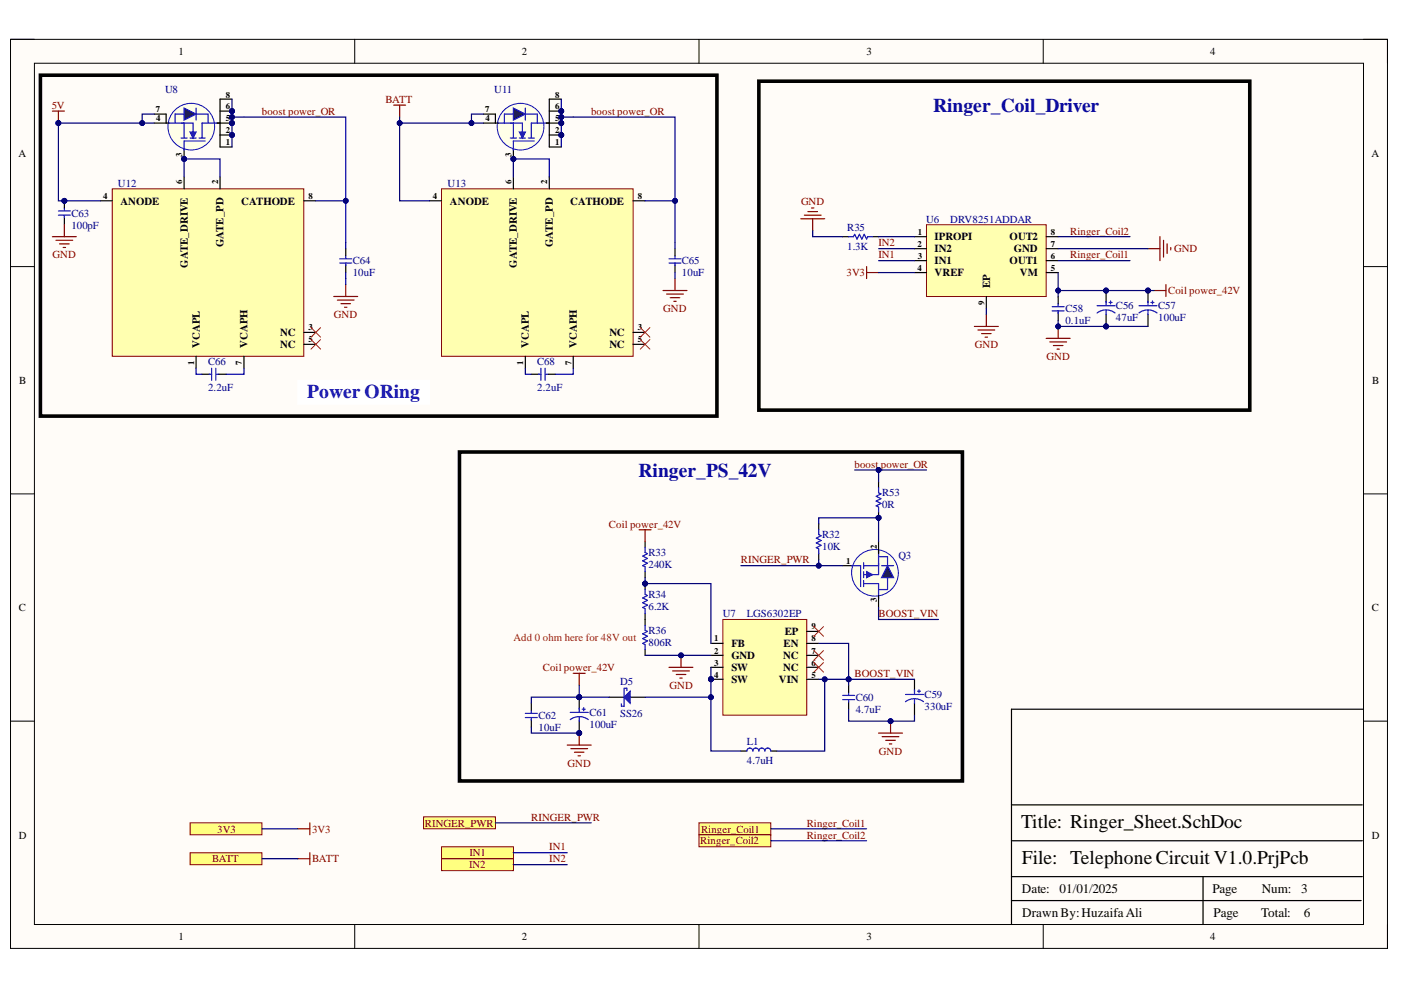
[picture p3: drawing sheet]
<svg xmlns="http://www.w3.org/2000/svg" width="297mm" height="210mm" viewBox="0 0 297 210" stroke-linecap="round" stroke-linejoin="round" font-family="sans-serif">
<defs><g id="words">
<g font-size="4.1" fill="#0b0b8e">
<text x="197.8" y="23.7">Ringer_Coil_Driver</text>
<text x="135.4" y="101">Ringer_PS_42V</text>
</g>
<text font-size="4.1" fill="#00f" x="65.2" y="84.3">Power ORing</text>
<g font-size="4.1">
<text x="216.5" y="175.6">Title: Ringer_Sheet.SchDoc</text>
<text x="216.7" y="183.2">File: TelephoneCircuit V1.0.PrjPcb</text>
</g>
<g font-size="2.8">
<text x="216.7" y="189.3">Date:</text>
<text x="224.6" y="189.3">01/01/2025</text>
<text x="257.1" y="189.3">Page</text>
<text x="267.5" y="189.3">Num:</text>
<text x="275.9" y="189.3">3</text>
<text x="216.7" y="194.4">DrawnBy:HuzaifaAli</text>
<text x="257.3" y="194.4">Page</text>
<text x="267.4" y="194.4">Total:</text>
<text x="276.4" y="194.4">6</text>
</g>
<g font-size="2.3">
<text x="37.9" y="11.6">1</text>
<text x="110.6" y="11.6">2</text>
<text x="183.7" y="11.6">3</text>
<text x="256.5" y="11.6">4</text>
<text x="3.9" y="33.3">A</text>
<text x="290.8" y="33.3">A</text>
<text x="25.5" y="43.4">ANODE</text>
<text x="51.1" y="43.4">CATHODE</text>
<text x="95.4" y="43.4">ANODE</text>
<text x="120.9" y="43.4">CATHODE</text>
<text x="47.4" y="52.4" transform="rotate(-90 47.4 52.4)">GATE_PD</text>
<text x="117.2" y="52.4" transform="rotate(-90 117.2 52.4)">GATE_PD</text>
<text x="198.2" y="51">IPROPI</text>
<text x="198.2" y="53.5">IN2</text>
<text x="214" y="51">OUT2</text>
<text x="215" y="53.5">GND</text>
<text x="39.8" y="56.7" transform="rotate(-90 39.8 56.7)">GATE_DRIVE</text>
<text x="109.6" y="56.7" transform="rotate(-90 109.6 56.7)">GATE_DRIVE</text>
<text x="198.2" y="56.1">IN1</text>
<text x="198.2" y="58.6">VREF</text>
<text x="214" y="56.1">OUT1</text>
<text x="216.2" y="58.6">VM</text>
<text x="209.9" y="61.1" transform="rotate(-90 209.9 61.1)">EP</text>
<text x="59.4" y="71.2">NC</text>
<text x="129.2" y="71.2">NC</text>
<text x="42.3" y="73.8" transform="rotate(-90 42.3 73.8)">VCAPL</text>
<text x="52.5" y="73.8" transform="rotate(-90 52.5 73.8)">VCAPH</text>
<text x="59.4" y="73.8">NC</text>
<text x="112.1" y="73.8" transform="rotate(-90 112.1 73.8)">VCAPL</text>
<text x="122.3" y="73.8" transform="rotate(-90 122.3 73.8)">VCAPH</text>
<text x="129.2" y="73.8">NC</text>
<text x="4.1" y="81.4">B</text>
<text x="290.9" y="81.4">B</text>
<text x="4" y="129.6">C</text>
<text x="290.9" y="129.6">C</text>
<text x="155.1" y="137.2">FB</text>
<text x="166.1" y="137.2">EN</text>
<text x="166.4" y="134.6">EP</text>
<text x="155.1" y="139.7">GND</text>
<text x="155.1" y="142.2">SW</text>
<text x="166" y="142.2">NC</text>
<text x="166" y="139.7">NC</text>
<text x="155.1" y="144.8">SW</text>
<text x="165.1" y="144.8">VIN</text>
<text x="4" y="177.8">D</text>
<text x="290.9" y="177.8">D</text>
<text x="37.9" y="199.3">1</text>
<text x="110.6" y="199.3">2</text>
<text x="183.7" y="199.3">3</text>
<text x="256.5" y="199.3">4</text>
</g>
<g font-size="2.3" fill="#800000">
<text x="11" y="23">5V</text>
<text x="81.7" y="21.8">BATT</text>
<text x="55.5" y="24.3">boost power_OR</text>
<text x="125.3" y="24.3">boost power_OR</text>
<text x="169.8" y="43.4">GND</text>
<text x="186.2" y="52.3">IN2</text>
<text x="226.9" y="49.7">Ringer_Coil2</text>
<text x="248.9" y="53.5">GND</text>
<text x="11.2" y="54.8">GND</text>
<text x="179.5" y="58.6">3V3</text>
<text x="186.2" y="54.8">IN1</text>
<text x="226.9" y="54.8">Ringer_Coil1</text>
<text x="247.7" y="62.4">Coil power_42V</text>
<text x="70.8" y="67.4">GND</text>
<text x="140.6" y="66.2">GND</text>
<text x="206.7" y="73.8">GND</text>
<text x="221.9" y="76.3">GND</text>
<text x="181.2" y="99.2">boost power_OR</text>
<text x="129.1" y="111.9">Coil power_42V</text>
<text x="157.1" y="119.5">RINGER_PWR</text>
<text x="186.2" y="130.8">BOOST_VIN</text>
<text x="115.1" y="142.2">Coil power_42V</text>
<text x="181.2" y="143.5">BOOST_VIN</text>
<text x="142" y="146">GND</text>
<text x="186.3" y="160.1">GND</text>
<text x="120.3" y="162.6">GND</text>
<text x="112.6" y="174">RINGER_PWR</text>
<text x="46.1" y="176.5">3V3</text>
<text x="66.2" y="176.5">3V3</text>
<text x="90.1" y="175.3">RINGER_PWR</text>
<text x="148.5" y="179.1">Ringer_Coil2</text>
<text x="148.6" y="176.5">Ringer_Coil1</text>
<text x="171" y="175.3">Ringer_Coil1</text>
<text x="171" y="177.8">Ringer_Coil2</text>
<text x="45" y="182.8">BATT</text>
<text x="66.2" y="182.8">BATT</text>
<text x="99.5" y="184.1">IN2</text>
<text x="99.5" y="181.6">IN1</text>
<text x="116.4" y="180.3">IN1</text>
<text x="116.4" y="182.8">IN2</text>
</g>
<g font-size="2.3" fill="#000080">
<text x="35" y="19.8">U8</text>
<text x="104.8" y="19.8">U11</text>
<text x="25" y="39.6">U12</text>
<text x="94.9" y="39.6">U13</text>
<text x="15.1" y="45.9">C63</text>
<text x="196.4" y="47.2">U6</text>
<text x="201.5" y="47.2">DRV8251ADDAR</text>
<text x="15.1" y="48.5">100pF</text>
<text x="179.6" y="49">R35</text>
<text x="179.6" y="53">1.3K</text>
<text x="74.8" y="56.1">C64</text>
<text x="74.8" y="58.6">10uF</text>
<text x="144.6" y="56.1">C65</text>
<text x="144.6" y="58.6">10uF</text>
<text x="236.6" y="65.6">C56</text>
<text x="245.6" y="65.6">C57</text>
<text x="225.9" y="66.2">C58</text>
<text x="225.9" y="68.7">0.1uF</text>
<text x="236.6" y="68.1">47uF</text>
<text x="245.6" y="68.1">100uF</text>
<text x="44.1" y="77.3">C66</text>
<text x="113.9" y="77.3">C68</text>
<text x="44.1" y="82.9">2.2uF</text>
<text x="113.9" y="82.9">2.2uF</text>
<text x="187" y="105.3">R53</text>
<text x="187" y="107.8">0R</text>
<text x="137.5" y="117.9">R33</text>
<text x="174.3" y="114.1">R32</text>
<text x="174.3" y="116.7">10K</text>
<text x="190.5" y="118.6">Q3</text>
<text x="137.5" y="120.5">240K</text>
<text x="137.5" y="126.8">R34</text>
<text x="137.5" y="129.3">6.2K</text>
<text x="153.3" y="130.8">U7</text>
<text x="158.4" y="130.8">LGS6302EP</text>
<text x="137.5" y="134.4">R36</text>
<text x="137.5" y="136.9">806R</text>
<text x="131.5" y="145.2">D5</text>
<text x="181.4" y="148.7">C60</text>
<text x="196" y="148.1">C59</text>
<text x="114.2" y="152.5">C62</text>
<text x="114.2" y="155">10uF</text>
<text x="125" y="151.9">C61</text>
<text x="125" y="154.4">100uF</text>
<text x="131.5" y="152">SS26</text>
<text x="181.4" y="151.2">4.7uF</text>
<text x="196" y="150.6">330uF</text>
<text x="158.4" y="158">L1</text>
<text x="158.4" y="162.1">4.7uH</text>
</g>
<text font-size="2.3" fill="#f00" x="108.8" y="135.9">Add 0 ohm here for 48V out</text>
<g font-size="1.9">
<text x="33" y="23.8">7</text>
<text x="47.9" y="23.2">6</text>
<text x="47.9" y="20.7">8</text>
<text x="102.8" y="23.8">7</text>
<text x="117.7" y="23.2">6</text>
<text x="117.7" y="20.7">8</text>
<text x="33.1" y="25.7">4</text>
<text x="47.9" y="28.3">2</text>
<text x="47.9" y="25.7">5</text>
<text x="102.9" y="25.7">4</text>
<text x="117.7" y="28.3">2</text>
<text x="117.7" y="25.7">5</text>
<text x="38.6" y="33.3" transform="rotate(-90 38.6 33.3)">3</text>
<text x="47.9" y="30.8">1</text>
<text x="108.4" y="33.3" transform="rotate(-90 108.4 33.3)">3</text>
<text x="117.7" y="30.8">1</text>
<text x="38.6" y="39" transform="rotate(-90 38.6 39)">6</text>
<text x="46.2" y="39" transform="rotate(-90 46.2 39)">2</text>
<text x="108.4" y="39" transform="rotate(-90 108.4 39)">6</text>
<text x="116" y="39" transform="rotate(-90 116 39)">2</text>
<text x="21.9" y="42.2">4</text>
<text x="65.4" y="42.2">8</text>
<text x="91.8" y="42.2">4</text>
<text x="135.2" y="42.2">8</text>
<text x="194.5" y="52.3">2</text>
<text x="194.6" y="49.8">1</text>
<text x="222.8" y="52.3">7</text>
<text x="222.8" y="49.8">8</text>
<text x="194.5" y="57.4">4</text>
<text x="194.6" y="54.9">3</text>
<text x="222.8" y="57.4">5</text>
<text x="222.8" y="54.9">6</text>
<text x="208.7" y="64.7" transform="rotate(-90 208.7 64.7)">9</text>
<text x="65.4" y="70.1">3</text>
<text x="135.2" y="70.1">3</text>
<text x="41.2" y="77.3" transform="rotate(-90 41.2 77.3)">1</text>
<text x="51.3" y="77.4" transform="rotate(-90 51.3 77.4)">7</text>
<text x="65.4" y="72.6">5</text>
<text x="111" y="77.3" transform="rotate(-90 111 77.3)">1</text>
<text x="121.2" y="77.4" transform="rotate(-90 121.2 77.4)">7</text>
<text x="135.2" y="72.6">5</text>
<text x="179.4" y="119.5">1</text>
<text x="185.9" y="116.4" transform="rotate(-90 185.9 116.4)">2</text>
<text x="185.9" y="127.6" transform="rotate(-90 185.9 127.6)">3</text>
<text x="151.4" y="136">1</text>
<text x="172" y="136">8</text>
<text x="172" y="133.5">9</text>
<text x="151.4" y="138.6">2</text>
<text x="151.4" y="141.1">3</text>
<text x="151.4" y="143.7">4</text>
<text x="172" y="143.7">5</text>
<text x="172" y="141.1">6</text>
<text x="172" y="138.6">7</text>
</g>
</g></defs>
<path d="M2.2 8.3h292v192.8h-292z" fill-rule="evenodd" fill="#fffcf8"/>
<path d="M2.2 8.3h292v192.8h-292z" fill="none" stroke="#000" stroke-width=".21"/>
<path d="M7.3 13.4h281.8v182.6h-281.8z" fill-rule="evenodd" fill="#fffcf8"/>
<g fill="none" stroke="#000" stroke-width=".21">
<path d="M2.2 8.3h5.1M7.3 13.4h281.8v182.6h-281.8zM75.2 8.3v5.1M148.2 8.3v5.1M221.2 8.3v5.1M289.1 8.3h5.1v5.1M2.2 56.5h5.1M289.1 56.5h5.1M2.2 104.7h5.1M289.1 104.7h5.1M2.2 152.9h5.1M289.1 152.9h5.1"/>
<path d="M75.2 196v5.1M148.2 196v5.1M221.2 196v5.1M294.2 196v5.1"/>
</g>
<path d="M289.1 150.4h-74.6v45.6M214.5 178.3h74.3M214.5 170.7h74.3M214.5 190.9h74.1M214.5 185.9h74.3M255.1 185.9v10.1" fill="none" stroke="#000" stroke-width=".25"/>
<circle cx="150.7" cy="144" r=".51" fill="#000080"/>
<circle cx="150.7" cy="144" r=".51" fill="none" stroke="#000080" stroke-width=".21"/>
<path d="M153.3 131.3h17.7v20.3h-17.7z" fill-rule="evenodd" fill="#ffffb0"/>
<path d="M153.3 131.3h17.7v20.3h-17.7z" fill="none" stroke="#800000" stroke-width=".21"/>
<path d="M150.7 136.4h2.6M150.7 139h2.6M150.7 141.5h2.6M150.7 144h2.6" fill="none" stroke="#000" stroke-width=".25"/>
<circle cx="150.7" cy="144" r=".51" fill="#000080"/>
<circle cx="150.7" cy="144" r=".51" fill="none" stroke="#000080" stroke-width=".21"/>
<path d="M171 139h2.6M171 136.4h2.6M171 133.9h2.6M171 144h2.6M171 141.5h2.6" fill="none" stroke="#000" stroke-width=".25"/>
<path d="M196.4 47.7h25.4v15.2h-25.4z" fill-rule="evenodd" fill="#ffffb0"/>
<path d="M196.4 47.7h25.4v15.2h-25.4z" fill="none" stroke="#800000" stroke-width=".21"/>
<g fill="none" stroke="#000" stroke-width=".25">
<path d="M193.9 50.2h2.5M193.9 52.7h2.5M193.9 55.3h2.5M193.9 57.8h2.5M221.8 50.2h2.6M221.8 52.7h2.6M221.8 55.3h2.6M221.8 57.8h2.6M209.1 62.9v2.5M157.1 159.2h1.3M163.4 159.2h1.3M193.9 144v2.6"/>
<path d="M193.9 149.1v2.5"/>
</g>
<path d="M158.4 159.2a.63 .63 0 0 1 .6-.6 .63 .63 0 0 1 .6 .6 .63 .63 0 0 1 .7-.6 .63 .63 0 0 1 .6 .6 .64 .64 0 0 1 .6-.6 .64 .64 0 0 1 .7 .6 .63 .63 0 0 1 .6-.6 .63 .63 0 0 1 .6 .6M192 148.8a3.2 3.2 0 0 1 3.8 0M192 147.2h3.8M193.9 146.3v.9M193.9 148.1v1M194.5 146.6h.7M194.8 146.2v.7" fill="none" stroke="#00f" stroke-width=".25"/>
<path d="M186.3 155.4h5.1M187 156.2h3.6M187.8 157h2M188.6 157.7h.5M188.8 152.9v2.5" fill="none" stroke="#800000" stroke-width=".25"/>
<circle cx="188.8" cy="152.9" r=".51" fill="#000080"/>
<circle cx="188.8" cy="152.9" r=".51" fill="none" stroke="#000080" stroke-width=".21"/>
<path d="M178.7 119.9h2.5M179.9 145.3v1.5M179.9 148.7v1.7" fill="none" stroke="#000" stroke-width=".25"/>
<path d="M178.7 148.3h2.5M178.7 147.4h2.5M179.9 146.8v.5M179.9 148.3v.5" fill="none" stroke="#00f" stroke-width=".25"/>
<circle cx="185.5" cy="121.5" r="4.9" fill="#ffffe8"/>
<circle cx="185.5" cy="121.5" r="4.9" fill="none" stroke="#00f" stroke-width=".21"/>
<path d="M180.6 119.9h1.9v4.5M183.1 119.9h3.2M183.1 119.3v1.3M186.3 116.8v5h-3.2M183.1 121.2v1.3M183.1 123.1v1.3M183.1 123.7h3.2v3.2" fill="none" stroke="#00f" stroke-width=".25"/>
<path d="M183.7 121.2l1.3 .6-1.3 .7z" fill="#00f"/>
<path d="M186.3 118h1.9v7h-1.9M186.9 119.9h2.6M183.7 121.2l1.3 .6-1.3 .7z" fill="none" stroke="#00f" stroke-width=".25"/>
<path d="M188.2 119.9l1.3 2.6h-2.6z" fill="#073763"/>
<path d="M173.6 112.3v1l.5 .3-1 .5 1 .5-1 .5 1 .5-1 .5 .5 .3v1M188.2 119.9l1.3 2.6h-2.6z" fill="none" stroke="#00f" stroke-width=".25"/>
<path d="M173.6 111.1v1.2M173.6 117.4v1.3M186.3 114.9v2.5M186.3 126.3v2.5M129.2 147.8h3.1M133.6 147.8h3.2" fill="none" stroke="#000" stroke-width=".25"/>
<path d="M172.6 137.9l2 2.1M174.6 137.9l-2 2.1M172.6 140.5l2 2M174.6 140.5l-2 2" fill="none" stroke="#f00" stroke-width=".21"/>
<path d="M132.3 147.8l1.3-1.2v2.5z" fill="#00f"/>
<path d="M131.7 149.2v.5h.6M132.3 147.8l1.3-1.2v2.5zM132.9 146.4v-.5h-.6v3.8" fill="none" stroke="#00f" stroke-width=".25"/>
<path d="M120.3 158h5M121 158.7h3.6M121.8 159.5h2M122.8 155.4v2.6M122.6 160.3h.5" fill="none" stroke="#800000" stroke-width=".25"/>
<circle cx="122.8" cy="155.4" r=".51" fill="#000080"/>
<circle cx="122.8" cy="155.4" r=".51" fill="none" stroke="#000080" stroke-width=".21"/>
<path d="M224.4 62.9v1.5M224.4 66.3v1.6" fill="none" stroke="#000" stroke-width=".25"/>
<path d="M223.1 65.9h2.5M223.1 65h2.5M224.4 64.4v.5M224.4 65.9v.5" fill="none" stroke="#00f" stroke-width=".25"/>
<path d="M221.8 71.7h5.1M222.6 72.5h3.5M223.3 73.3h2.1M224.1 74h.5M224.4 69.2v2.5" fill="none" stroke="#800000" stroke-width=".25"/>
<circle cx="224.4" cy="69.2" r=".51" fill="#000080"/>
<circle cx="224.4" cy="69.2" r=".51" fill="none" stroke="#000080" stroke-width=".21"/>
<g fill="none" stroke="#800000" stroke-width=".25">
<path d="M243.4 52.7h2.5M245.9 50.2v5.1M246.7 50.9v3.6M247.5 51.7v2M248.2 52.5v.5M206.6 69.2h5.1M207.3 70h3.6M208.1 70.7h2M208.9 71.5h.5M209.1 66.7v2.5M144.4 139v2.5M121.5 142.8h2.6"/>
<path d="M122.8 142.8v2.5M141.8 141.5h5.1M142.6 142.2h3.6M143.4 143h2M144.1 143.8h.5"/>
</g>
<circle cx="144.4" cy="139" r=".51" fill="#000080"/>
<circle cx="144.4" cy="139" r=".51" fill="none" stroke="#000080" stroke-width=".21"/>
<path d="M172.6 132.9l2 2M174.6 132.9l-2 2" fill="none" stroke="#f00" stroke-width=".21"/>
<circle cx="136.8" cy="123.7" r=".51" fill="#000080"/>
<circle cx="136.8" cy="123.7" r=".51" fill="none" stroke="#000080" stroke-width=".21"/>
<path d="M136.8 123.7v1.3" fill="none" stroke="#000" stroke-width=".25"/>
<circle cx="136.8" cy="123.7" r=".51" fill="#000080"/>
<circle cx="136.8" cy="123.7" r=".51" fill="none" stroke="#000080" stroke-width=".21"/>
<path d="M136.8 130.1v1.2" fill="none" stroke="#000" stroke-width=".25"/>
<path d="M136.8 125v1l.5 .3-1 .5 1 .5-1 .5 1 .5-1 .5 .5 .3v1" fill="none" stroke="#00f" stroke-width=".25"/>
<circle cx="122.8" cy="147.8" r=".51" fill="#000080"/>
<circle cx="122.8" cy="147.8" r=".51" fill="none" stroke="#000080" stroke-width=".21"/>
<circle cx="122.8" cy="155.4" r=".51" fill="#000080"/>
<circle cx="122.8" cy="155.4" r=".51" fill="none" stroke="#000080" stroke-width=".21"/>
<path d="M122.8 147.8v2.6" fill="none" stroke="#000" stroke-width=".25"/>
<circle cx="122.8" cy="147.8" r=".51" fill="#000080"/>
<circle cx="122.8" cy="147.8" r=".51" fill="none" stroke="#000080" stroke-width=".21"/>
<path d="M122.8 152.9v2.5" fill="none" stroke="#000" stroke-width=".25"/>
<circle cx="122.8" cy="155.4" r=".51" fill="#000080"/>
<circle cx="122.8" cy="155.4" r=".51" fill="none" stroke="#000080" stroke-width=".21"/>
<path d="M179.9 50.2h1l.3-.5 .5 1 .5-1 .5 1 .5-1 .5 1 .3-.5h1M136.8 116.1v1l.5 .3-1 .5 1 .5-1 .5 1 .5-1 .5 .5 .3v1M136.8 132.6v1l.5 .3-1 .5 1 .5-1 .5 1 .5-1 .5 .5 .3v1M120.9 152.6a3.2 3.2 0 0 1 3.8 0M120.9 151h3.8M122.8 150.1v.9M122.8 151.9v1M123.4 150.4h.7M123.8 150v.7" fill="none" stroke="#00f" stroke-width=".25"/>
<path d="M178.7 50.2h1.2M185 50.2h1.3M136.8 114.9v1.2M136.8 121.2v1.3M136.8 131.3v1.3M136.8 137.7v1.3" fill="none" stroke="#000" stroke-width=".25"/>
<path d="M169.8 46.4h5.1M170.5 45.6h3.6M171.3 44.9h2M172.1 44.1h.5M172.3 46.4v2.5M183.7 56.5v2.6M183.7 57.8h2.6M244.7 61.6h2.5M247.2 60.3v2.6" fill="none" stroke="#800000" stroke-width=".25"/>
<path d="M97.4 95.8h106.6v69.8h-106.6z" fill="none" stroke="#000" stroke-width=".76"/>
<circle cx="234.5" cy="61.6" r=".51" fill="#000080"/>
<circle cx="234.5" cy="61.6" r=".51" fill="none" stroke="#000080" stroke-width=".21"/>
<circle cx="234.5" cy="69.2" r=".51" fill="#000080"/>
<circle cx="234.5" cy="69.2" r=".51" fill="none" stroke="#000080" stroke-width=".21"/>
<path d="M234.5 61.6v2.5" fill="none" stroke="#000" stroke-width=".25"/>
<circle cx="234.5" cy="61.6" r=".51" fill="#000080"/>
<circle cx="234.5" cy="61.6" r=".51" fill="none" stroke="#000080" stroke-width=".21"/>
<path d="M234.5 66.7v2.5" fill="none" stroke="#000" stroke-width=".25"/>
<circle cx="234.5" cy="69.2" r=".51" fill="#000080"/>
<circle cx="234.5" cy="69.2" r=".51" fill="none" stroke="#000080" stroke-width=".21"/>
<path d="M232.6 66.4a3.2 3.2 0 0 1 3.8 0M232.6 64.8h3.8M234.5 63.9v.9M234.5 65.7v1M235.1 64.1h.7M235.5 63.8v.7M111.4 152.1h2.5M111.4 151.2h2.5M112.7 150.6v.5M112.7 152.1v.5" fill="none" stroke="#00f" stroke-width=".25"/>
<path d="M160.9 17.2h104.1v69.8h-104.1z" fill="none" stroke="#000" stroke-width=".76"/>
<path d="M112.7 149.1v1.5M112.7 152.5v1.7" fill="none" stroke="#000" stroke-width=".25"/>
<circle cx="243.4" cy="61.6" r=".51" fill="#000080"/>
<circle cx="243.4" cy="61.6" r=".51" fill="none" stroke="#000080" stroke-width=".21"/>
<path d="M243.4 61.6v2.5" fill="none" stroke="#000" stroke-width=".25"/>
<circle cx="243.4" cy="61.6" r=".51" fill="#000080"/>
<circle cx="243.4" cy="61.6" r=".51" fill="none" stroke="#000080" stroke-width=".21"/>
<path d="M243.4 66.7v2.5" fill="none" stroke="#000" stroke-width=".25"/>
<path d="M241.5 66.4a3.2 3.2 0 0 1 3.8 0M241.5 64.8h3.8M243.4 63.9v.9M243.4 65.7v1M244 64.1h.7M244.3 63.8v.7" fill="none" stroke="#00f" stroke-width=".25"/>
<path d="M89.8 173.2h15.2v2.5h-15.2z" fill-rule="evenodd" fill="#ffff80"/>
<path d="M89.8 173.2h15.2v2.5h-15.2z" fill="none" stroke="#800000" stroke-width=".21"/>
<path d="M93.6 179.5h15.2v2.6h-15.2z" fill-rule="evenodd" fill="#ffff80"/>
<path d="M93.6 179.5h15.2v2.6h-15.2z" fill="none" stroke="#800000" stroke-width=".21"/>
<path d="M93.6 182.1h15.2v2.5h-15.2z" fill-rule="evenodd" fill="#ffff80"/>
<path d="M93.6 182.1h15.2v2.5h-15.2z" fill="none" stroke="#800000" stroke-width=".21"/>
<path d="M148.2 174.5h15.2v2.5h-15.2z" fill-rule="evenodd" fill="#ffff80"/>
<path d="M148.2 174.5h15.2v2.5h-15.2z" fill="none" stroke="#800000" stroke-width=".21"/>
<path d="M148.2 177h15.2v2.5h-15.2z" fill-rule="evenodd" fill="#ffff80"/>
<path d="M148.2 177h15.2v2.5h-15.2z" fill="none" stroke="#800000" stroke-width=".21"/>
<path d="M135.5 112.3h2.5M136.8 112.3v2.6M63.2 182.1h2.5M65.7 180.8v2.5" fill="none" stroke="#800000" stroke-width=".25"/>
<path d="M40.3 180.8h15.2v2.5h-15.2z" fill-rule="evenodd" fill="#ffff80"/>
<path d="M40.3 180.8h15.2v2.5h-15.2z" fill="none" stroke="#800000" stroke-width=".21"/>
<path d="M63.2 175.7h2.5M65.7 174.5v2.5" fill="none" stroke="#800000" stroke-width=".25"/>
<path d="M40.3 174.5h15.2v2.5h-15.2z" fill-rule="evenodd" fill="#ffff80"/>
<path d="M40.3 174.5h15.2v2.5h-15.2z" fill="none" stroke="#800000" stroke-width=".21"/>
<circle cx="39" cy="33.7" r=".51" fill="#000080"/>
<circle cx="39" cy="33.7" r=".51" fill="none" stroke="#000080" stroke-width=".21"/>
<circle cx="49.2" cy="28.6" r=".51" fill="#000080"/>
<circle cx="49.2" cy="28.6" r=".51" fill="none" stroke="#000080" stroke-width=".21"/>
<circle cx="49.2" cy="26.1" r=".51" fill="#000080"/>
<circle cx="49.2" cy="26.1" r=".51" fill="none" stroke="#000080" stroke-width=".21"/>
<circle cx="49.2" cy="23.6" r=".51" fill="#000080"/>
<circle cx="49.2" cy="23.6" r=".51" fill="none" stroke="#000080" stroke-width=".21"/>
<path d="M39 31.2v2.5" fill="none" stroke="#000" stroke-width=".25"/>
<circle cx="39" cy="33.7" r=".51" fill="#000080"/>
<circle cx="39" cy="33.7" r=".51" fill="none" stroke="#000080" stroke-width=".21"/>
<circle cx="40.6" cy="26.9" r="4.9" fill="#ffffe8"/>
<circle cx="40.6" cy="26.9" r="4.9" fill="none" stroke="#00f" stroke-width=".21"/>
<path d="M35.9 26.1h5v3.2M38.4 29.3h1.3M39 26.1v3.2M40.3 29.3h1.3M42.2 29.3h1.3M43.5 29.9h-4.5v1.9M46 26.1h-3.2v3.2" fill="none" stroke="#00f" stroke-width=".25"/>
<path d="M40.3 28h1.3l-.7 1.3z" fill="#00f"/>
<path d="M40.3 28h1.3l-.7 1.3zM41.6 22.9v2.6" fill="none" stroke="#00f" stroke-width=".25"/>
<path d="M32.7 26.1h2.5M46.7 28.6h2.5" fill="none" stroke="#000" stroke-width=".25"/>
<circle cx="49.2" cy="28.6" r=".51" fill="#000080"/>
<circle cx="49.2" cy="28.6" r=".51" fill="none" stroke="#000080" stroke-width=".21"/>
<path d="M37.1 26.1v-1.9h7v1.9" fill="none" stroke="#00f" stroke-width=".25"/>
<path d="M39 22.9l2.6 1.3-2.6 1.3z" fill="#073763"/>
<path d="M39 22.9l2.6 1.3-2.6 1.3z" fill="none" stroke="#00f" stroke-width=".25"/>
<path d="M46.7 26.1h2.5" fill="none" stroke="#000" stroke-width=".25"/>
<circle cx="49.2" cy="26.1" r=".51" fill="#000080"/>
<circle cx="49.2" cy="26.1" r=".51" fill="none" stroke="#000080" stroke-width=".21"/>
<path d="M46.7 31.2h2.5M46.7 23.6h2.5" fill="none" stroke="#000" stroke-width=".25"/>
<circle cx="49.2" cy="23.6" r=".51" fill="#000080"/>
<circle cx="49.2" cy="23.6" r=".51" fill="none" stroke="#000080" stroke-width=".21"/>
<path d="M32.7 24.2h2.5v1.9h.7M46 26.1h.7M49.2 21h-2.5v10.2" fill="none" stroke="#000" stroke-width=".25"/>
<path d="M70.8 62.9h5M71.5 63.6h3.6M72.3 64.4h2M73.1 65.1h.5M73.3 60.3v2.6" fill="none" stroke="#800000" stroke-width=".25"/>
<path d="M23.8 40h40.6v35.5h-40.6z" fill-rule="evenodd" fill="#ffffb0"/>
<path d="M23.8 40h40.6v35.5h-40.6z" fill="none" stroke="#800000" stroke-width=".21"/>
<path d="M39 37.5v2.5M46.7 37.5v2.5M21.3 42.6h2.5M64.4 42.6h2.6M41.6 75.5v2.6M42.8 79.4h1.7M46.4 79.4h1.5M51.7 75.5v2.6M64.4 70.5h2.6M64.4 73h2.6" fill="none" stroke="#000" stroke-width=".25"/>
<path d="M44.4 79.4h.5M44.9 78.1v2.5M45.8 78.1v2.5M45.9 79.4h.5" fill="none" stroke="#00f" stroke-width=".25"/>
<circle cx="13.6" cy="42.6" r=".51" fill="#000080"/>
<circle cx="13.6" cy="42.6" r=".51" fill="none" stroke="#000080" stroke-width=".21"/>
<path d="M13.6 42.6v1.5M13.6 46v1.6" fill="none" stroke="#000" stroke-width=".25"/>
<path d="M12.4 45.6h2.5M12.4 44.7h2.5M13.6 44.1v.5M13.6 45.6v.5" fill="none" stroke="#00f" stroke-width=".25"/>
<circle cx="13.6" cy="42.6" r=".51" fill="#000080"/>
<circle cx="13.6" cy="42.6" r=".51" fill="none" stroke="#000080" stroke-width=".21"/>
<path d="M11.1 23.6h2.5M12.4 23.6v2.5M11.1 50.2h5.1M11.9 50.9h3.5M12.6 51.7h2.1M13.4 52.5h.5M13.6 47.6v2.6" fill="none" stroke="#800000" stroke-width=".25"/>
<circle cx="12.4" cy="26.1" r=".51" fill="#000080"/>
<circle cx="12.4" cy="26.1" r=".51" fill="none" stroke="#000080" stroke-width=".21"/>
<circle cx="108.8" cy="33.7" r=".51" fill="#000080"/>
<circle cx="108.8" cy="33.7" r=".51" fill="none" stroke="#000080" stroke-width=".21"/>
<circle cx="119" cy="28.6" r=".51" fill="#000080"/>
<circle cx="119" cy="28.6" r=".51" fill="none" stroke="#000080" stroke-width=".21"/>
<circle cx="119" cy="26.1" r=".51" fill="#000080"/>
<circle cx="119" cy="26.1" r=".51" fill="none" stroke="#000080" stroke-width=".21"/>
<circle cx="119" cy="23.6" r=".51" fill="#000080"/>
<circle cx="119" cy="23.6" r=".51" fill="none" stroke="#000080" stroke-width=".21"/>
<path d="M108.8 31.2v2.5" fill="none" stroke="#000" stroke-width=".25"/>
<circle cx="108.8" cy="33.7" r=".51" fill="#000080"/>
<circle cx="108.8" cy="33.7" r=".51" fill="none" stroke="#000080" stroke-width=".21"/>
<circle cx="110.4" cy="26.9" r="4.9" fill="#ffffe8"/>
<circle cx="110.4" cy="26.9" r="4.9" fill="none" stroke="#00f" stroke-width=".21"/>
<path d="M105.7 26.1h5v3.2M108.2 29.3h1.3M108.8 26.1v3.2M110.1 29.3h1.3M112 29.3h1.3M113.3 29.9h-4.5v1.9M115.8 26.1h-3.1v3.2" fill="none" stroke="#00f" stroke-width=".25"/>
<path d="M110.1 28h1.3l-.7 1.3z" fill="#00f"/>
<path d="M110.1 28h1.3l-.7 1.3zM111.4 22.9v2.6" fill="none" stroke="#00f" stroke-width=".25"/>
<path d="M102.5 26.1h2.5M116.5 28.6h2.5" fill="none" stroke="#000" stroke-width=".25"/>
<circle cx="119" cy="28.6" r=".51" fill="#000080"/>
<circle cx="119" cy="28.6" r=".51" fill="none" stroke="#000080" stroke-width=".21"/>
<path d="M106.9 26.1v-1.9h7v1.9" fill="none" stroke="#00f" stroke-width=".25"/>
<path d="M108.8 22.9l2.6 1.3-2.6 1.3z" fill="#073763"/>
<path d="M108.8 22.9l2.6 1.3-2.6 1.3z" fill="none" stroke="#00f" stroke-width=".25"/>
<path d="M116.5 26.1h2.5" fill="none" stroke="#000" stroke-width=".25"/>
<circle cx="119" cy="26.1" r=".51" fill="#000080"/>
<circle cx="119" cy="26.1" r=".51" fill="none" stroke="#000080" stroke-width=".21"/>
<path d="M116.5 31.2h2.5M116.5 23.6h2.5" fill="none" stroke="#000" stroke-width=".25"/>
<circle cx="119" cy="23.6" r=".51" fill="#000080"/>
<circle cx="119" cy="23.6" r=".51" fill="none" stroke="#000080" stroke-width=".21"/>
<path d="M102.5 24.2h2.5v1.9h.7M115.8 26.1h.7M119 21h-2.5v10.2" fill="none" stroke="#000" stroke-width=".25"/>
<path d="M143.1 59.1v2.5M140.6 61.6h5.1M141.3 62.4h3.6M142.1 63.1h2M142.9 63.9h.5" fill="none" stroke="#800000" stroke-width=".25"/>
<path d="M93.6 40h40.6v35.5h-40.6z" fill-rule="evenodd" fill="#ffffb0"/>
<path d="M93.6 40h40.6v35.5h-40.6z" fill="none" stroke="#800000" stroke-width=".21"/>
<g fill="none" stroke="#000" stroke-width=".25">
<path d="M108.8 37.5v2.5M116.5 37.5v2.5M73.3 52.7v1.5M73.3 56.1v1.7M91.1 42.6h2.5M134.2 42.6h2.6M143.1 52.7v1.5M143.1 56.1v1.7M111.4 75.5v2.6M112.7 79.4h1.6M116.2 79.4h1.5M121.5 75.5v2.6"/>
<path d="M134.2 70.5h2.6M134.2 73h2.6"/>
</g>
<path d="M72 55.8h2.6M72 54.9h2.6M73.3 54.2v.5M73.3 55.8v.5M141.8 55.8h2.6M141.8 54.9h2.6M143.1 54.2v.5M143.1 55.8v.5M114.2 79.4h.5M114.7 78.1v2.5M115.6 78.1v2.5M115.7 79.4h.5" fill="none" stroke="#00f" stroke-width=".25"/>
<path d="M83.5 22.3h2.5M84.7 22.3v2.5" fill="none" stroke="#800000" stroke-width=".25"/>
<path d="M65.9 69.5l2.1 2M65.9 72l2.1 2M68 69.5l-2.1 2M68 72l-2.1 2M135.8 69.5l2 2M135.8 72l2 2M137.8 69.5l-2 2M137.8 72l-2 2" fill="none" stroke="#f00" stroke-width=".21"/>
<path d="M63.1 80.6h28v5.1h-28z" fill-rule="evenodd" fill="#fff"/>
<path d="M63.1 80.6h28v5.1h-28z" fill="none" stroke="#fff" stroke-width=".21"/>
<path d="M8.6 15.9h143.4v72.3h-143.4z" fill="none" stroke="#000" stroke-width=".76"/>
<path d="M173.6 144h1.3v15.2h-10.2" fill="none" stroke="#000072" stroke-width=".25"/>
<circle cx="174.9" cy="144" r=".51" fill="#000080"/>
<circle cx="174.9" cy="144" r=".51" fill="none" stroke="#000080" stroke-width=".21"/>
<path d="M179.9 144v1.3" fill="none" stroke="#000072" stroke-width=".25"/>
<circle cx="179.9" cy="144" r=".51" fill="#000080"/>
<circle cx="179.9" cy="144" r=".51" fill="none" stroke="#000080" stroke-width=".21"/>
<path d="M173.6 118.7v1.2h5.1" fill="none" stroke="#000072" stroke-width=".25"/>
<circle cx="173.6" cy="119.9" r=".51" fill="#000080"/>
<circle cx="173.6" cy="119.9" r=".51" fill="none" stroke="#000080" stroke-width=".21"/>
<path d="M173.6 111.1v-1.3h12.7v5.1" fill="none" stroke="#000072" stroke-width=".25"/>
<circle cx="186.3" cy="109.8" r=".51" fill="#000080"/>
<circle cx="186.3" cy="109.8" r=".51" fill="none" stroke="#000080" stroke-width=".21"/>
<path d="M157.1 119.9h16.5" fill="none" stroke="#000072" stroke-width=".25"/>
<circle cx="173.6" cy="119.9" r=".51" fill="#000080"/>
<circle cx="173.6" cy="119.9" r=".51" fill="none" stroke="#000080" stroke-width=".21"/>
<path d="M186.3 128.8v2.5h12.7M179.9 150.4v2.5h14v-1.3" fill="none" stroke="#000072" stroke-width=".25"/>
<circle cx="188.8" cy="152.9" r=".51" fill="#000080"/>
<circle cx="188.8" cy="152.9" r=".51" fill="none" stroke="#000080" stroke-width=".21"/>
<path d="M150.7 141.5v2.5" fill="none" stroke="#000072" stroke-width=".25"/>
<circle cx="150.7" cy="144" r=".51" fill="#000080"/>
<circle cx="150.7" cy="144" r=".51" fill="none" stroke="#000080" stroke-width=".21"/>
<path d="M224.4 52.7h19M122.8 145.3v2.5" fill="none" stroke="#000072" stroke-width=".25"/>
<circle cx="122.8" cy="147.8" r=".51" fill="#000080"/>
<circle cx="122.8" cy="147.8" r=".51" fill="none" stroke="#000080" stroke-width=".21"/>
<path d="M122.8 147.8h6.4" fill="none" stroke="#000072" stroke-width=".25"/>
<circle cx="122.8" cy="147.8" r=".51" fill="#000080"/>
<circle cx="122.8" cy="147.8" r=".51" fill="none" stroke="#000080" stroke-width=".21"/>
<path d="M136.8 139h13.9" fill="none" stroke="#000072" stroke-width=".25"/>
<circle cx="144.4" cy="139" r=".51" fill="#000080"/>
<circle cx="144.4" cy="139" r=".51" fill="none" stroke="#000080" stroke-width=".21"/>
<path d="M224.4 57.8v3.8h20.3M209.1 65.4v1.3" fill="none" stroke="#000072" stroke-width=".25"/>
<circle cx="224.4" cy="61.6" r=".51" fill="#000080"/>
<circle cx="224.4" cy="61.6" r=".51" fill="none" stroke="#000080" stroke-width=".21"/>
<circle cx="234.5" cy="61.6" r=".51" fill="#000080"/>
<circle cx="234.5" cy="61.6" r=".51" fill="none" stroke="#000080" stroke-width=".21"/>
<circle cx="243.4" cy="61.6" r=".51" fill="#000080"/>
<circle cx="243.4" cy="61.6" r=".51" fill="none" stroke="#000080" stroke-width=".21"/>
<path d="M224.4 61.6v1.3" fill="none" stroke="#000072" stroke-width=".25"/>
<circle cx="224.4" cy="61.6" r=".51" fill="#000080"/>
<circle cx="224.4" cy="61.6" r=".51" fill="none" stroke="#000080" stroke-width=".21"/>
<path d="M172.3 48.9v1.3h6.4M186.3 50.2h7.6M186.3 55.3h7.6M186.3 52.7h7.6M186.3 57.8h7.6M224.4 50.2h15.2M224.4 55.3h15.2M136.8 122.5v1.2h13.9v12.7" fill="none" stroke="#000072" stroke-width=".25"/>
<circle cx="136.8" cy="123.7" r=".51" fill="#000080"/>
<circle cx="136.8" cy="123.7" r=".51" fill="none" stroke="#000080" stroke-width=".21"/>
<path d="M173.6 136.4h6.3v7.6" fill="none" stroke="#000072" stroke-width=".25"/>
<circle cx="179.9" cy="144" r=".51" fill="#000080"/>
<circle cx="179.9" cy="144" r=".51" fill="none" stroke="#000080" stroke-width=".21"/>
<path d="M112.7 154.2v1.2h10.1" fill="none" stroke="#000072" stroke-width=".25"/>
<circle cx="122.8" cy="155.4" r=".51" fill="#000080"/>
<circle cx="122.8" cy="155.4" r=".51" fill="none" stroke="#000080" stroke-width=".21"/>
<path d="M224.4 67.9v1.3h19" fill="none" stroke="#000072" stroke-width=".25"/>
<circle cx="224.4" cy="69.2" r=".51" fill="#000080"/>
<circle cx="224.4" cy="69.2" r=".51" fill="none" stroke="#000080" stroke-width=".21"/>
<circle cx="234.5" cy="69.2" r=".51" fill="#000080"/>
<circle cx="234.5" cy="69.2" r=".51" fill="none" stroke="#000080" stroke-width=".21"/>
<path d="M136.8 147.8h13.9M105 174.5h20.3M163.4 175.7h20.3M163.4 178.3h20.3M55.5 182.1h7.7M108.8 180.8h11.5M108.8 183.3h11.5" fill="none" stroke="#000072" stroke-width=".25"/>
<circle cx="150.7" cy="147.8" r=".51" fill="#000080"/>
<circle cx="150.7" cy="147.8" r=".51" fill="none" stroke="#000080" stroke-width=".21"/>
<path d="M122.8 147.8h-10.1v1.3" fill="none" stroke="#000072" stroke-width=".25"/>
<circle cx="122.8" cy="147.8" r=".51" fill="#000080"/>
<circle cx="122.8" cy="147.8" r=".51" fill="none" stroke="#000080" stroke-width=".21"/>
<path d="M150.7 144v15.2h6.4M55.5 175.7h7.7" fill="none" stroke="#000072" stroke-width=".25"/>
<circle cx="150.7" cy="144" r=".51" fill="#000080"/>
<circle cx="150.7" cy="144" r=".51" fill="none" stroke="#000080" stroke-width=".21"/>
<circle cx="150.7" cy="147.8" r=".51" fill="#000080"/>
<circle cx="150.7" cy="147.8" r=".51" fill="none" stroke="#000080" stroke-width=".21"/>
<path d="M174.9 144h19" fill="none" stroke="#000072" stroke-width=".25"/>
<circle cx="174.9" cy="144" r=".51" fill="#000080"/>
<circle cx="174.9" cy="144" r=".51" fill="none" stroke="#000080" stroke-width=".21"/>
<circle cx="179.9" cy="144" r=".51" fill="#000080"/>
<circle cx="179.9" cy="144" r=".51" fill="none" stroke="#000080" stroke-width=".21"/>
<path d="M12.4 26.1v16.5h8.9M73.3 59.1v1.2M41.6 78.1v1.3h1.2M51.7 78.1v1.3h-3.8" fill="none" stroke="#000080" stroke-width=".25"/>
<circle cx="12.4" cy="26.1" r=".51" fill="#000080"/>
<circle cx="12.4" cy="26.1" r=".51" fill="none" stroke="#000080" stroke-width=".21"/>
<circle cx="13.6" cy="42.6" r=".51" fill="#000080"/>
<circle cx="13.6" cy="42.6" r=".51" fill="none" stroke="#000080" stroke-width=".21"/>
<path d="M73.3 42.6v8.9" fill="none" stroke="#000080" stroke-width=".25"/>
<circle cx="73.3" cy="42.6" r=".51" fill="#000080"/>
<circle cx="73.3" cy="42.6" r=".51" fill="none" stroke="#000080" stroke-width=".21"/>
<path d="M39 37.5v-3.8h7.7v3.8" fill="none" stroke="#000080" stroke-width=".25"/>
<circle cx="39" cy="33.7" r=".51" fill="#000080"/>
<circle cx="39" cy="33.7" r=".51" fill="none" stroke="#000080" stroke-width=".21"/>
<path d="M49.2 21v3.8h2.5" fill="none" stroke="#000072" stroke-width=".25"/>
<circle cx="49.2" cy="24.8" r=".51" fill="#000080"/>
<circle cx="49.2" cy="24.8" r=".51" fill="none" stroke="#000080" stroke-width=".21"/>
<circle cx="49.2" cy="23.6" r=".51" fill="#000080"/>
<circle cx="49.2" cy="23.6" r=".51" fill="none" stroke="#000080" stroke-width=".21"/>
<path d="M49.2 24.8v6.4" fill="none" stroke="#000072" stroke-width=".25"/>
<circle cx="49.2" cy="28.6" r=".51" fill="#000080"/>
<circle cx="49.2" cy="28.6" r=".51" fill="none" stroke="#000080" stroke-width=".21"/>
<circle cx="49.2" cy="26.1" r=".51" fill="#000080"/>
<circle cx="49.2" cy="26.1" r=".51" fill="none" stroke="#000080" stroke-width=".21"/>
<circle cx="49.2" cy="24.8" r=".51" fill="#000080"/>
<circle cx="49.2" cy="24.8" r=".51" fill="none" stroke="#000080" stroke-width=".21"/>
<path d="M32.7 24.2h-2.6v1.9" fill="none" stroke="#000072" stroke-width=".25"/>
<circle cx="30.1" cy="26.1" r=".51" fill="#000080"/>
<circle cx="30.1" cy="26.1" r=".51" fill="none" stroke="#000080" stroke-width=".21"/>
<path d="M51.7 24.8h21.6v17.8h-6.3" fill="none" stroke="#000080" stroke-width=".25"/>
<circle cx="73.3" cy="42.6" r=".51" fill="#000080"/>
<circle cx="73.3" cy="42.6" r=".51" fill="none" stroke="#000080" stroke-width=".21"/>
<path d="M84.7 26.1v16.5h6.4M143.1 57.8v1.3M111.4 78.1v1.3h1.3M121.5 78.1v1.3h-3.8" fill="none" stroke="#000080" stroke-width=".25"/>
<circle cx="84.7" cy="26.1" r=".51" fill="#000080"/>
<circle cx="84.7" cy="26.1" r=".51" fill="none" stroke="#000080" stroke-width=".21"/>
<path d="M143.1 42.6v8.9" fill="none" stroke="#000080" stroke-width=".25"/>
<circle cx="143.1" cy="42.6" r=".51" fill="#000080"/>
<circle cx="143.1" cy="42.6" r=".51" fill="none" stroke="#000080" stroke-width=".21"/>
<path d="M108.8 37.5v-3.8h7.7v3.8" fill="none" stroke="#000080" stroke-width=".25"/>
<circle cx="108.8" cy="33.7" r=".51" fill="#000080"/>
<circle cx="108.8" cy="33.7" r=".51" fill="none" stroke="#000080" stroke-width=".21"/>
<path d="M119 21v3.8h2.5" fill="none" stroke="#000072" stroke-width=".25"/>
<circle cx="119" cy="24.8" r=".51" fill="#000080"/>
<circle cx="119" cy="24.8" r=".51" fill="none" stroke="#000080" stroke-width=".21"/>
<circle cx="119" cy="23.6" r=".51" fill="#000080"/>
<circle cx="119" cy="23.6" r=".51" fill="none" stroke="#000080" stroke-width=".21"/>
<path d="M119 24.8v6.4" fill="none" stroke="#000072" stroke-width=".25"/>
<circle cx="119" cy="28.6" r=".51" fill="#000080"/>
<circle cx="119" cy="28.6" r=".51" fill="none" stroke="#000080" stroke-width=".21"/>
<circle cx="119" cy="26.1" r=".51" fill="#000080"/>
<circle cx="119" cy="26.1" r=".51" fill="none" stroke="#000080" stroke-width=".21"/>
<circle cx="119" cy="24.8" r=".51" fill="#000080"/>
<circle cx="119" cy="24.8" r=".51" fill="none" stroke="#000080" stroke-width=".21"/>
<path d="M102.5 24.2h-2.5v1.9" fill="none" stroke="#000072" stroke-width=".25"/>
<circle cx="100" cy="26.1" r=".51" fill="#000080"/>
<circle cx="100" cy="26.1" r=".51" fill="none" stroke="#000080" stroke-width=".21"/>
<path d="M121.5 24.8h21.6v17.8h-6.3" fill="none" stroke="#000080" stroke-width=".25"/>
<circle cx="143.1" cy="42.6" r=".51" fill="#000080"/>
<circle cx="143.1" cy="42.6" r=".51" fill="none" stroke="#000080" stroke-width=".21"/>
<path d="M12.4 26.1h20.3M73.3 51.5v1.2M73.3 57.8v1.3M143.1 51.5v1.2" fill="none" stroke="#000072" stroke-width=".25"/>
<circle cx="30.1" cy="26.1" r=".51" fill="#000080"/>
<circle cx="30.1" cy="26.1" r=".51" fill="none" stroke="#000080" stroke-width=".21"/>
<circle cx="12.4" cy="26.1" r=".51" fill="#000080"/>
<circle cx="12.4" cy="26.1" r=".51" fill="none" stroke="#000080" stroke-width=".21"/>
<path d="M84.7 24.8v1.3h17.8" fill="none" stroke="#000072" stroke-width=".25"/>
<circle cx="84.7" cy="26.1" r=".51" fill="#000080"/>
<circle cx="84.7" cy="26.1" r=".51" fill="none" stroke="#000080" stroke-width=".21"/>
<circle cx="100" cy="26.1" r=".51" fill="#000080"/>
<circle cx="100" cy="26.1" r=".51" fill="none" stroke="#000080" stroke-width=".21"/>
<circle cx="186.3" cy="109.8" r=".51" fill="#000080"/>
<circle cx="186.3" cy="109.8" r=".51" fill="none" stroke="#000080" stroke-width=".21"/>
<path d="M186.3 102.2v1.2M186.3 108.5v1.3" fill="none" stroke="#000" stroke-width=".25"/>
<circle cx="186.3" cy="109.8" r=".51" fill="#000080"/>
<circle cx="186.3" cy="109.8" r=".51" fill="none" stroke="#000080" stroke-width=".21"/>
<path d="M186.3 103.4v1.1l.5 .2-1 .5 1 .5-1 .5 1 .5-1 .6 .5 .2v1" fill="none" stroke="#00f" stroke-width=".25"/>
<path d="M181.2 99.6h15.2" fill="none" stroke="#000072" stroke-width=".25"/>
<circle cx="186.3" cy="99.6" r=".51" fill="#000080"/>
<circle cx="186.3" cy="99.6" r=".51" fill="none" stroke="#000080" stroke-width=".21"/>
<path d="M186.3 99.6v2.6" fill="none" stroke="#000072" stroke-width=".25"/>
<circle cx="186.3" cy="99.6" r=".51" fill="#000080"/>
<circle cx="186.3" cy="99.6" r=".51" fill="none" stroke="#000080" stroke-width=".21"/>
<use href="#words"/>
</svg>
